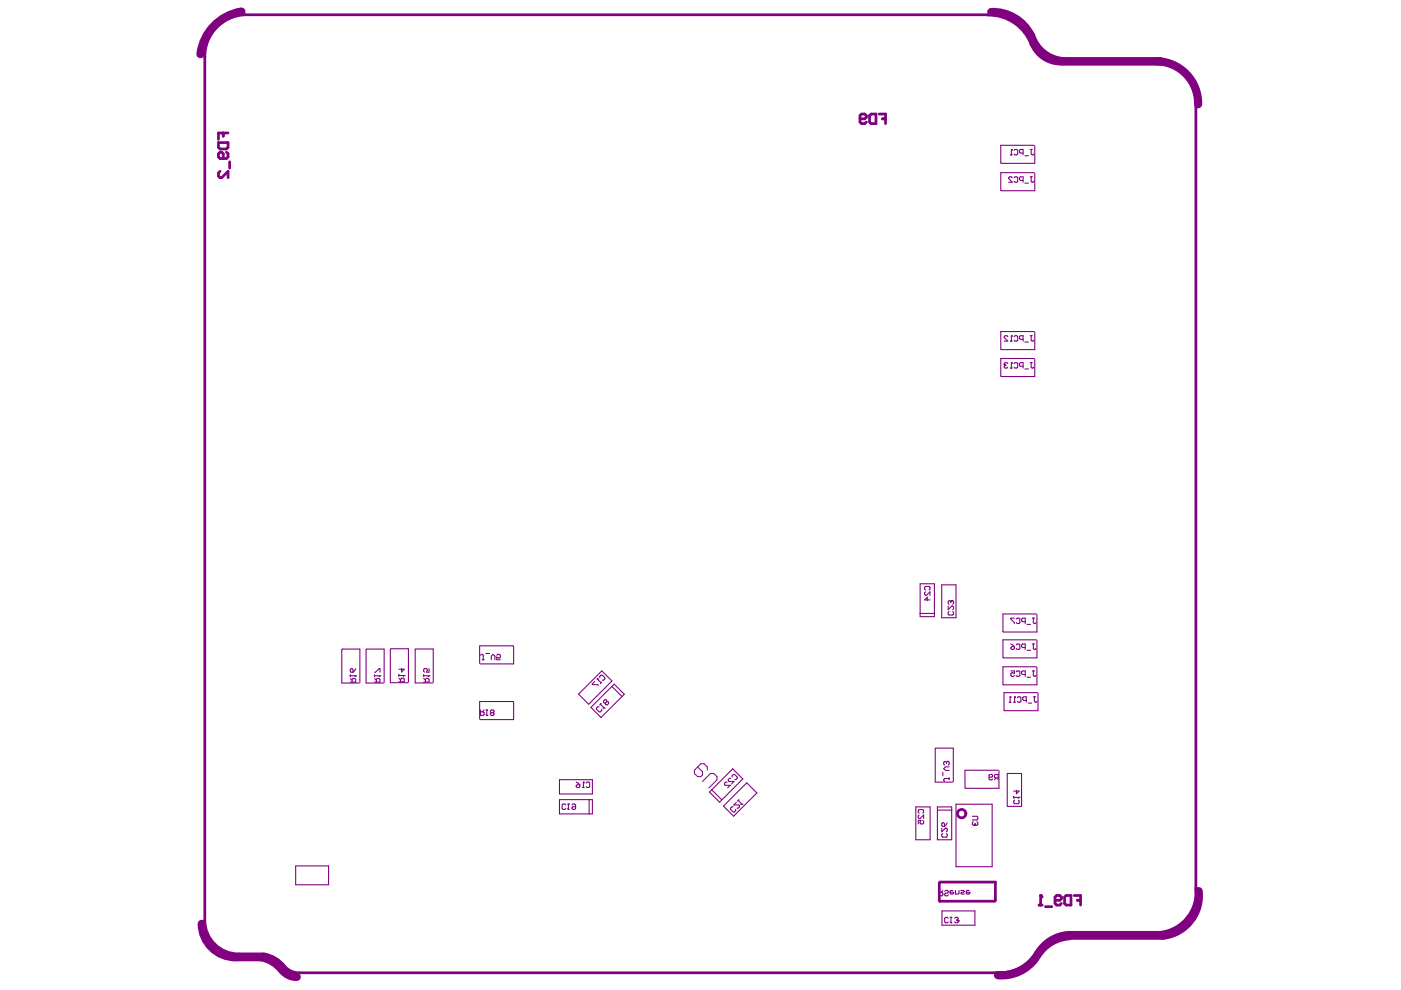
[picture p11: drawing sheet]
<svg xmlns="http://www.w3.org/2000/svg" width="297mm" height="210mm" viewBox="0 0 297 210" stroke-linecap="round" stroke-linejoin="round" font-family="sans-serif">
<g fill="none" stroke="#800080" stroke-width=".23">
<path d="M214.2 32.8h.4M214.4 31.7h.1M214.4 31.7v1.1M214.4 31.7l.2 .2M214.6 37.7l-.2-.2h-.3l-.2 .2v.2l.7 .7h-.7M215 31.9l.2-.2h.4l.2 .2v.7l-.2 .2h-.4l-.2-.2M215 37.7l.2-.2h.4l.2 .2v.7l-.2 .2h-.4l-.2-.2M216.9 32.5h-.6l-.2-.2v-.4l.2-.2h.6v1.1M216.9 38.3h-.6l-.2-.2v-.4l.2-.2h.6v1.1M217.3 38.8h.8M217.3 33h.8M218.4 37.5h.4"/>
<path d="M218.4 31.7h.4M218.6 31.7v.9l.2 .2 .4-.2M218.6 37.5v.9l.2 .2 .4-.2M219.3 30.8h-7.1v3.7l.1 .1h7.1v-3.7M219.3 36.6h-7.1v3.7l.1 .1h7.1v-3.7M212.9 77.3h.1M212.9 77.3l.2 .2M213.1 77.5l-.2 .2 .2 .3h.4l.2-.2M213.1 77.5h.2M213.7 71.4l-.2-.2h-.4l-.2 .2v.2l.8 .7h-.8M213.7 77.1l-.2-.2h-.4l-.2 .4M214.2 72.3h.4"/>
<path d="M214.2 78h.4M214.4 71.2h.1M214.4 76.9h.1M214.4 71.2v1.1M214.4 76.9v1.1M214.4 71.2l.2 .2M214.4 76.9l.2 .2M215 71.4l.2-.2h.4l.2 .2v.7l-.2 .2h-.4l-.2-.2M215 77.1l.2-.2h.4l.2 .2v.7l-.2 .2h-.4l-.2-.2M216.9 71.9h-.6l-.2-.1v-.4l.2-.2h.6v1.1M216.9 77.7h-.6l-.2-.2v-.4l.2-.2h.6v1.1M217.3 72.5h.8"/>
<path d="M217.3 78.2h.8M218.4 71.2h.4M218.4 76.9h.4M218.6 71.2v.9l.2 .2 .4-.2M218.6 76.9v.9l.2 .2 .4-.2M219.3 70.3h-7.1v3.7l.1 .1h7.1v-3.7M219.3 76h-7.1v3.7l.1 .1h7.1v-3.7M101.9 138.9l.2-.2 .4 .2v1M102.3 139.9h.3M103 138.5h.8M104.2 139.9v-.8l.4-.4 .3 .4v.8M105.3 138.9l.2-.2h.4l.2 .2v.4l-.2 .2-.6-.2v.6h.8"/>
<path d="M195 130.1h3.1M195.1 123.8h3v6.9h-3zM196.2 125.1l-.2-.2v-.4l.2-.2h.8l.2 .2v.4l-.2 .2M196.2 125.5l-.2 .2v.3l.2 .2h.2l.8-.7v.7M197.2 127.2h-1.2l.6-.6v.8M199.7 124h3v7h-3zM201 128.5v.8l.8-.8h.2l.2 .2v.4l-.2 .2M201.2 129.6l-.2 .2v.4l.2 .2h.8l.2-.2v-.4l-.2-.2M201.6 127.5l-.2-.1-.4 .1v.4l.2 .2M201.6 127.5v.2M201.8 127.4h.1M201.8 127.4l.4 .1v.4l-.2 .2"/>
<path d="M201.8 127.4l-.2 .1M214.3 137.3l.2-.2h.6v.4l-.2 .2h-.4zM214.3 136.5l.8 .6M215.1 131.1h-.8l.8 1.1M215.5 131.2l.2-.1h.3l.2 .1v.8l-.2 .2h-.3l-.2-.2M215.5 136.7l.2-.2h.3l.2 .2v.8l-.2 .2h-.3l-.2-.2M217.4 131.8h-.6l-.2-.2v-.4l.2-.1h.6v1.1M217.4 137.3h-.6l-.2-.2v-.4l.2-.2h.6v1.2M217.8 132.4h.7M217.8 137.9h.7M218.9 131.1h.4M218.9 136.5h.4"/>
<path d="M219.1 131.1v.9l.2 .2 .4-.2M219.1 136.5v1l.2 .2 .4-.2M219.7 135.7h-7.1v3.7l.2 .1h7v-3.7M219.7 130.2h-7.1v3.7l.2 .1h7v-3.7M74.3 144.6h1.1v-.5l-.2-.2h-.4l-.1 .2v.5M74.3 143.9l.4 .3M74.3 143.1v.4M74.3 143.3h1.1M74.5 141.8l.3 .2v.5h-.3l-.2-.2v-.3zM75.4 143.3h.1M75.4 143.3l-.2 .2M75.4 141.8l-.6 .7"/>
<path d="M76.3 144.7v-7.1h-3.7l-.1 .1v7.1h3.7M79.4 144.6h1.2v-.5l-.2-.2h-.4l-.2 .2v.5M79.4 143.3h1.2M79.4 142.5h.2l.8-.7h.2v.7M79.4 143.9l.4 .3M79.4 143.1v.4M80.6 143.3h.1M80.6 143.3l-.2 .2M81.4 144.7v-7.1h-3.7l-.1 .1v7.1h3.7M84.6 144.6h1.1v-.6l-.2-.2h-.4l-.2 .2v.6M84.6 143.8l.3 .4M84.6 143v.4"/>
<path d="M84.6 143.2h1.1M85.1 141.7v.8l.6-.6h-1.1M85.7 143.2h.1M85.7 143.2l-.2 .2M86.6 144.6v-7h-3.7l-.1 .1v7.1h3.7M89.8 144.6h1.2v-.6l-.2-.2h-.4l-.2 .2v.6M89.8 143.3h1.2M89.8 143.8l.4 .4M89.8 143.1v.4M91 143.3h.1M91 141.8v.7h-.6l.2-.4-.2-.3h-.4l-.2 .1v.4l.2 .2M91 143.3l-.2 .2"/>
<path d="M91.9 144.7v-7.1h-3.8l-.1 .1v7.1h3.7M101.7 152.5v-3.8h7.1l.1 .2v3.7h-7.1M101.7 140.7v-3.8h7.1l.1 .2v3.7h-7.1M101.9 150.5v1.2h.6l.1-.2v-.4l-.1-.2h-.6M102.6 150.5l-.3 .4M103 151.5l.2 .2M103 150.5h.4M103.2 151.7h.1M103.2 150.5v1.2M104.2 151.1l-.2 .2 .2 .4h.4l.1-.2-.1-.4M104.2 151.1l-.2-.2 .2-.4h.4l.1 .2-.1 .4M104.2 151.1h.4"/>
<path d="M122.7 147.2l4.9-5 2.1 2.2-4.9 4.9zM125.3 150l4.9-4.9 2.2 2.1-5 4.9zM126.1 144.5l-.6 .5 .2 .2h1.1l.1 .1M126.6 144h.1M126.6 144l.8 .8M126.9 144h-.3M127 149.8h-.3l-.2 .3v.3l.5 .5h.3l.3-.2v-.3M127.2 143.7v-.3l.2-.3h.3l.5 .6v.3l-.2 .2h-.3M127.3 149.3l.8 .8M127.4 149.2l-.2 .2M127.6 144.6l-.3 .3M127.8 150.1h.3"/>
<path d="M128.1 150.1h.1M128.6 148.8l.4 .1v.3l-.2 .2h-.3l-.1-.4M128.6 148.8l-.1-.4h-.3l-.2 .2 .1 .4h.3M128.6 148.8l-.2 .2M129.8 145.6l2.1 2.1M214 148.9h.4M214.2 147.7h.1M214.2 147.7v1.2M214.2 147.7l.2 .2M214.3 142.3h.8v.5l-.6-.2-.2 .2v.4l.2 .2h.4l.2-.2M214.9 148.9h.4M215.1 147.7h.1"/>
<path d="M215.1 147.7v1.2M215.1 147.7l.2 .2M215.5 142.4l.2-.1h.3l.2 .1v.8l-.2 .2h-.3l-.2-.2M215.7 147.9l.2-.2h.4l.2 .2v.8l-.2 .2h-.4l-.2-.2M217.4 143h-.6l-.2-.2v-.4l.2-.1h.6v1.1M217.6 148.5h-.6l-.2-.2v-.4l.2-.2h.6v1.2M217.8 143.6h.7M218 149.1h.7M218.9 142.3h.4M219.1 142.3v.9l.2 .2 .4-.2M219.1 147.7h.4M219.3 147.7v1l.2 .2 .4-.2"/>
<path d="M219.7 141.4h-7.1v3.7l.2 .1h7v-3.7M220 146.9h-7.1v3.7l.1 .1h7.1v-3.7M118.6 165.3h7v3h-7zM118.6 169.5h7v3.1h-7zM119.9 170.7l-.1-.2h-.4l-.2 .2v.7l.2 .2h.4l.1-.2M120.3 170.5h.4M120.3 171.4l.2 .2M120.5 171.6h.1M120.5 170.5v1.1M121.3 170.7l.2-.2h.3l.2 .2v.7l-.2 .2h-.3l-.2-.4 .2-.2h.5M122.2 166.6l.2-.2h.5v.4l-.2 .2h-.3zM122.2 165.8l.7 .6"/>
<path d="M123.5 167h.4M123.7 165.8h.1M123.7 165.8v1.2M123.7 165.8l.2 .2M124.3 166l.2-.2h.3l.2 .2v.8l-.2 .2h-.3l-.2-.2M124.9 169.6v3M150.4 167.9l5-4.9 2.1 2.2-4.9 4.9zM150.9 167.4l2.1 2.2M153.4 170.9l4.9-4.9 2.2 2.1-5 5zM155.4 171.1h-.2l-.3 .2v.3l.5 .6h.3l.3-.3v-.3M156.1 170.1l-.5 .6h1.1l.1 .4-.3 .2h-.2M156.5 169.7l.8 .8"/>
<path d="M156.7 169.6l-.3 .3M157.1 170.5h.2M157.3 170.5h.1M194.2 171.1h3v7h-3zM194.9 172.4l-.2-.2v-.4l.2-.1h.7l.2 .1v.4l-.2 .2M194.9 172.8l-.2 .2v.4l.2 .2h.2l.7-.8v.8M195.6 173.9l.2 .2v.4l-.2 .2h-.3l-.2-.2 .2-.6h-.6v.8M198.7 171.1h3.1v7h-3.1zM198.8 171.8h3M199.7 174.6l.2-.2 .4 .2v.6h-.4l-.2-.2zM199.7 175.6v.7l.7-.7h.2l.2 .2v.4l-.2 .1M199.9 176.7l-.2 .2v.4l.2 .2h.7l.2-.2v-.4l-.2-.2"/>
<path d="M199.9 163.7v.8M200.7 161.6l-.2-.2-.4 .2v.4l.2 .2M200.7 161.6v.2M200.8 174.4l-.5 .8M200.9 161.4h.1M200.9 161.4l.3 .2v.4l-.2 .2M200.9 161.4l-.2 .2M201.2 164.9v.4M201.2 165.1h-.9l-.2 .2 .2 .3M201.2 162.6h-.7l-.4 .4 .4 .3h.7M202.1 165.7v-7.1h-3.7l-.1 .1v7.1h3.7M202.7 170.5h7.7v13.3h-7.7z"/>
<path d="M206.2 173.1h.9l.2 .2v.3l-.2 .2h-.9M206.4 174.2l-.2 .2v.4l.3 .2M206.5 175h.1M206.7 174.6v.2M206.7 174.8l-.2 .2M207.1 174.2l.2 .2v.4l-.2 .2-.4-.2M209.7 164.8h.6l.2-.2-.2-.4h-.4l-.2 .2v.7l.2 .2h.4l.2-.2M211.2 165l-.4 .3M211.6 165h-.6l-.2-.2v-.4l.2-.2h.6v1.1M211.7 163.3h-7.1v3.7l.1 .1h7.1v-3.7M213.6 164h3v7h-3zM214.9 168.9v.4"/>
<path d="M214.9 169.1h1.2M215.1 169.6l-.2 .2v.4l.2 .2h.8l.2-.2v-.4l-.2-.2M215.5 167.5v.8l.6-.6h-1.2M216.1 169.1h.1M216.1 169.1l-.2 .2M62.7 183.6h7v4h-7zM199.1 188.8v1.1h.6l.2-.2v-.3l-.2-.2h-.6M199.7 193.1h7v3.1h-7zM199.9 188.8l-.4 .4M200.3 189l.2-.2h.4l.2 .2-.2 .4h-.4l-.2 .2 .2 .3h.4l.2-.2M201.1 194.7l-.2-.2h-.4l-.2 .2v.8l.2 .1h.4l.2-.1M201.4 194.5h.4"/>
<path d="M201.4 195.5l.2 .1M201.6 195.6h.1M201.6 194.5v1.1M202 188.8h-.4l-.2 .2v.4l.2 .2h.4l.2-.4h-.8M202.4 194.7l.2-.2h.4l.1 .2-.1 .4M202.6 188.8v.8h.5l.2-.2v-.6M202.8 195.1h.2M203 195.1l.1 .2M203.1 195.3h.1M203.1 195.3l-.1 .3h-.4l-.2-.1M203.7 188.8h.6l.2 .2-.2 .2h-.4l-.2 .2 .2 .2h.6M205.4 188.8h-.3l-.2 .2v.4l.2 .2h.3l.2-.4h-.7"/>
</g>
<g fill="none" stroke="#800080" stroke-width=".58">
<path d="M46.3 30.2h2.1v1l-.4 .4h-1.3l-.4-.4zM46.7 36.3l-.4 .4v.6l.4 .4h.3l1.4-1.4v1.4M47.3 28.2v.7M48 32.3l.4 .3v.7l-.4 .3h-1.3l-.4-.3v-.7l.4-.3h.3l.3 .3v1M48.4 28.2h-2.1v1.4M48.7 34.3v1.3M182.3 25.2h1l.4-.3v-.4l-.4-.3h-.6l-.4 .3v1.4l.4 .3h.6l.4-.3M184.4 24.5l.3-.3h1v2h-1l-.3-.3zM186.4 24.2h1.4v2M187.1 25.2h.7M199.3 187h11.7v3.9l-.1 .2h-11.6l-.2-.1v-3.8zM220.3 191.9h.7"/>
<path d="M220.6 189.9v2M221.6 192.2h1.4M223.7 190.9h1l.3-.4v-.3l-.3-.3h-.7l-.3 .3v1.4l.3 .3h.7l.3-.3M225.7 190.2l.4-.3h1v2h-1l-.4-.3zM227.7 189.9h1.4v2M228.4 190.9h.7"/>
</g>
<path d="M147.9 162.6l1 1v.7l-.3 .4h-.7l-.7-.7v-.7l1.4-1.4h.7l.7 .7v.7M148.9 165.7l1.7-1.7h.7l.7 .7v.6l-1.7 1.8" fill="none" stroke="#800080" stroke-width=".21"/>
<circle cx="220.6" cy="189.9" r=".29" fill="#800080"/>
<g fill="none" stroke="#800080" stroke-width=".58">
<path d="M43.4 12v183.2a7.1 7.1 0 0 0 7.2 7h5.3a7.6 7.6 0 0 1 4.9 3.1l.5 .4a3.9 3.9 0 0 0 2.1 .6h149.5M52.1 3.1a8.9 8.9 0 0 0-8.7 9.1M52.2 3.1h157.4M209.5 3.2a9.6 9.6 0 0 1 9.1 6.3M218.6 9.3a6.8 6.8 0 0 0 6.2 4.3M224.9 13.6h21.6a7.3 7.3 0 0 1 7.1 7.4M253.6 20.8v167.8M220.6 189.9l.4 .3M246.2 197.7h-19.7a9.1 9.1 0 0 0-7.4 5 8.9 8.9 0 0 1-7.9 3.5M253.5 188.2a8.5 8.5 0 0 1-7.5 9.5"/>
<circle cx="203.9" cy="172.5" r=".89"/>
</g>
<path d="M154.1 165.8h-.2l-.3 .3v.3l.1 .1h1.1l-.5 .5M155 165h-.3l-.3 .3 .1 .4h1.1l-.5 .5M155.2 164.8v-.3l.3-.3h.3l.5 .6v.2l-.3 .3h-.2" fill="none" stroke="#800080" stroke-width=".23"/>
<path d="M51.2 2.5a10.4 10.4 0 0 0-8.7 9M210.2 2.5a9 9 0 0 1 8.4 5M218.6 7.6a7.7 7.7 0 0 0 6.9 5.4h20.5M245.3 13a8.9 8.9 0 0 1 8.7 9.1M42.8 195.9a7.1 7.1 0 0 0 7.2 7.1h5.3a7 7 0 0 1 4.5 2.6M226.6 198.5a8.7 8.7 0 0 0-6.8 4.2M254.1 188.9a8.5 8.5 0 0 1-7.5 9.5h-19.7M60 205.8a3.9 3.9 0 0 0 2.9 1.3M219.6 203.1a8.9 8.9 0 0 1-8 3.7" fill="none" stroke="#800080" stroke-width="1.7"/>
</svg>
